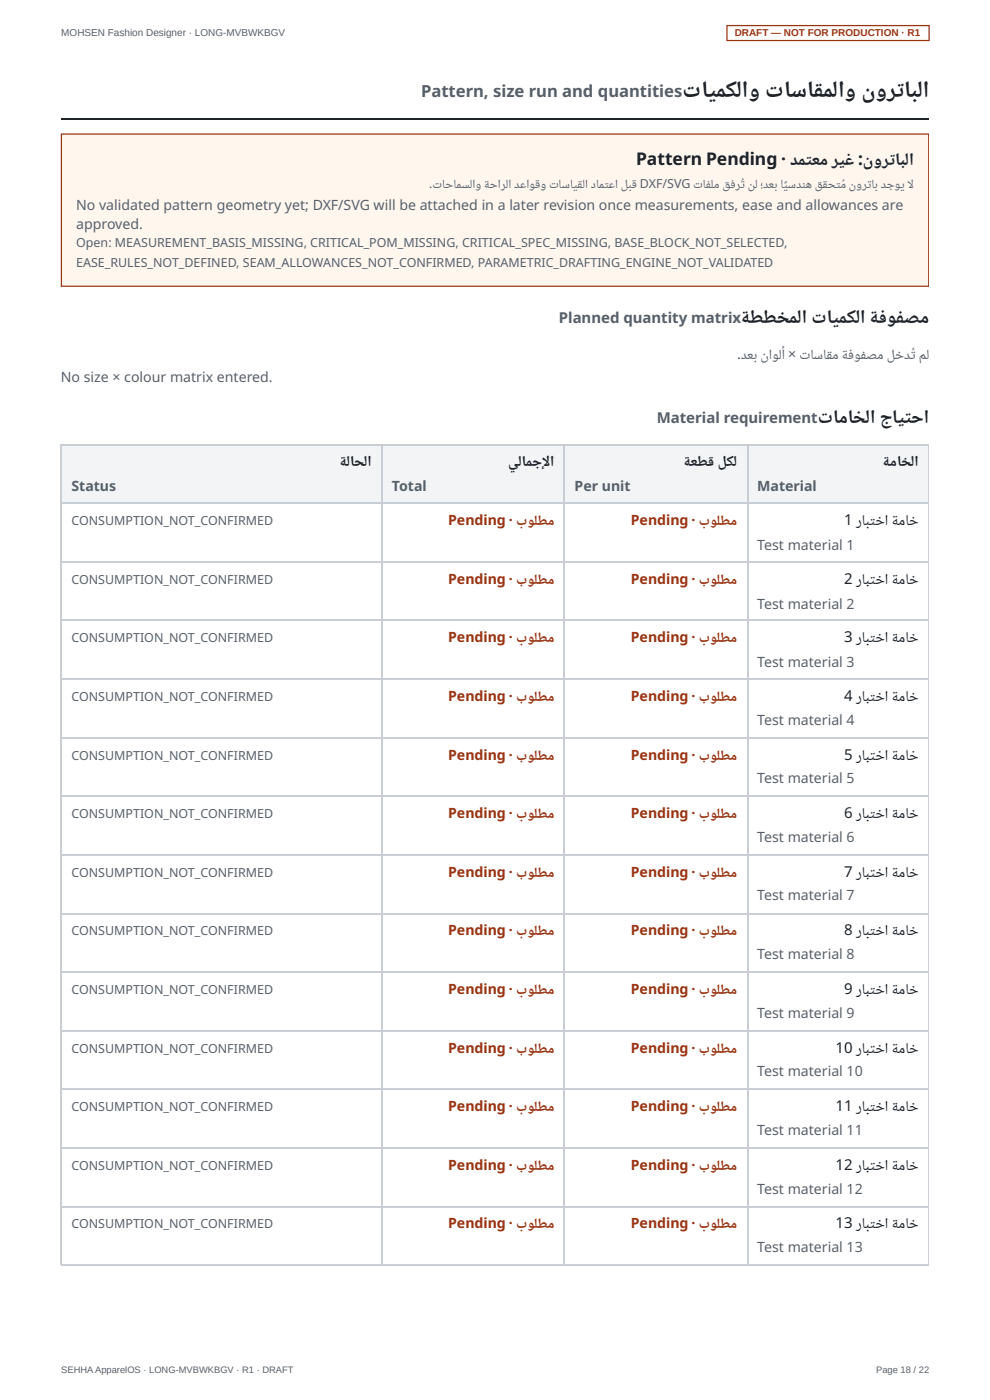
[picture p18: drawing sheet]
<svg xmlns="http://www.w3.org/2000/svg" width="210mm" height="297mm" viewBox="0 0 210 297" stroke-linecap="round" stroke-linejoin="round" font-family="sans-serif">
<defs><g id="words">
<g font-size="4.9" fill="#1f2328">
<text x="144.7" y="20.6">تايمكلاو تاسا ملاو</text>
<text x="173" y="22">ق</text>
<text x="183.6" y="23.1">ن</text>
<text x="185.6" y="20.6">ور ابلا</text>
<text x="190.4" y="22">ت</text>
</g>
<g font-size="4.1" fill="#1f2328">
<text x="157.5" y="69.5">ةططخملا تايمكلا ة فو فصم</text>
<text x="173.4" y="89.7">تاماخلا جاي حا</text>
<text x="192" y="91.3">ت</text>
</g>
<g font-size="3.7" fill="#1f2328">
<text x="134.9" y="34.9">Pattern Pending · دم عم ري</text>
<text x="179.7" y="35.9">غ</text>
<text x="181.9" y="34.9">: ور ابلا</text>
<text x="188.8" y="36">ت</text>
<text x="171" y="36.4">ت</text>
<text x="183.7" y="36.7">ن</text>
</g>
<text font-size="3.5" fill="#57606a" x="89.3" y="20.6">Pattern, size run and quantities</text>
<g font-size="3.2" fill="#57606a">
<text x="118.5" y="68.5">Planned quantity matrix</text>
<text x="139.2" y="89.7">Material requirement</text>
</g>
<g font-size="3.2" fill="#1f2328">
<text x="72.4" y="99.7">ةلاحلا</text>
<text x="107.8" y="99">يلامجإلا</text>
<text x="145.2" y="99.7">ةعطق لكل</text>
<text x="187.5" y="99.7">ةماخلا</text>
<text x="179" y="111.4">1 راب</text>
<text x="184.6" y="112.8">ت خ</text>
<text x="187.6" y="111.4">ا ما</text>
<text x="189.4" y="112.3">ة</text>
<text x="193.5" y="112.4">خ</text>
<text x="179" y="123.8">2 راب</text>
<text x="184.6" y="125.2">ت خ</text>
<text x="187.6" y="123.8">ا ما</text>
<text x="189.4" y="124.8">ة</text>
<text x="193.5" y="124.9">خ</text>
<text x="179" y="136.3">3 راب</text>
<text x="184.6" y="137.7">ت خ</text>
<text x="187.6" y="136.3">ا ما</text>
<text x="189.4" y="137.2">ة</text>
<text x="193.5" y="137.3">خ</text>
<text x="179" y="148.7">4 راب</text>
<text x="187.6" y="148.7">ا ما</text>
<text x="189.4" y="149.6">ة</text>
<text x="193.5" y="149.7">خ</text>
<text x="184.6" y="150.1">ت خ</text>
<text x="179" y="161.1">5 راب</text>
<text x="187.6" y="161.1">ا ما</text>
<text x="184.6" y="162.5">ت خ</text>
<text x="189.4" y="162.1">ة</text>
<text x="193.5" y="162.2">خ</text>
<text x="179" y="173.6">6 راب</text>
<text x="187.6" y="173.6">ا ما</text>
<text x="184.6" y="175">ت خ</text>
<text x="189.4" y="174.5">ة</text>
<text x="193.5" y="174.6">خ</text>
<text x="179" y="186">7 راب</text>
<text x="184.6" y="187.4">ت خ</text>
<text x="187.6" y="186">ا ما</text>
<text x="189.4" y="186.9">ة</text>
<text x="193.5" y="187.1">خ</text>
<text x="179" y="198.4">8 راب</text>
<text x="184.6" y="199.8">ت خ</text>
<text x="187.6" y="198.4">ا ما</text>
<text x="189.4" y="199.4">ة</text>
<text x="193.5" y="199.5">خ</text>
<text x="179" y="210.9">9 راب</text>
<text x="184.6" y="212.3">ت خ</text>
<text x="187.6" y="210.9">ا ما</text>
<text x="189.4" y="211.8">ة</text>
<text x="193.5" y="211.9">خ</text>
<text x="177.2" y="223.3">10 راب</text>
<text x="184.6" y="224.7">ت خ</text>
<text x="187.6" y="223.3">ا ما</text>
<text x="189.4" y="224.2">ة</text>
<text x="193.5" y="224.4">خ</text>
<text x="177.2" y="235.7">11 راب</text>
<text x="184.6" y="237.2">ت خ</text>
<text x="187.6" y="235.7">ا ما</text>
<text x="189.4" y="236.7">ة</text>
<text x="193.5" y="236.8">خ</text>
<text x="177.2" y="248.2">12 راب</text>
<text x="184.6" y="249.6">ت خ</text>
<text x="187.6" y="248.2">ا ما</text>
<text x="189.4" y="249.1">ة</text>
<text x="193.5" y="249.2">خ</text>
<text x="177.2" y="260.6">13 راب</text>
<text x="184.6" y="262">ت خ</text>
<text x="187.6" y="260.6">ا ما</text>
<text x="189.4" y="261.5">ة</text>
<text x="193.5" y="261.7">خ</text>
</g>
<g font-size="3" fill="#57606a">
<text x="16.1" y="44.5">No validated pattern geometry yet; DXF/SVG will be attached in a later revision once measurements, ease and allowances are</text>
<text x="16.1" y="48.7">approved.</text>
<text x="156.3" y="76.2">.دعب</text>
<text x="161.8" y="77.7">ن</text>
<text x="163" y="76.2">اولأ ×</text>
<text x="170.2" y="77.5">ت</text>
<text x="171.8" y="76.2">اسا م</text>
<text x="175.5" y="77.2">ق</text>
<text x="178.8" y="77.1">ة ف</text>
<text x="181.1" y="76.2">و صم ل دُت مل</text>
<text x="182.9" y="77.2">ف</text>
<text x="190.5" y="77.2">خ</text>
<text x="12.9" y="81">No size × colour matrix entered.</text>
<text x="15.1" y="104.2">Status</text>
<text x="83.1" y="104.2">Total</text>
<text x="121.8" y="104.2">Per unit</text>
<text x="160.5" y="104.2">Material</text>
<text x="160.5" y="116.7">Test material 1</text>
<text x="160.5" y="129.1">Test material 2</text>
<text x="160.5" y="141.6">Test material 3</text>
<text x="160.5" y="153.7">Test material 4</text>
<text x="160.5" y="166.2">Test material 5</text>
<text x="160.5" y="178.6">Test material 6</text>
<text x="160.5" y="191">Test material 7</text>
<text x="160.5" y="203.5">Test material 8</text>
<text x="160.5" y="215.9">Test material 9</text>
<text x="160.5" y="228.3">Test material 10</text>
<text x="160.5" y="240.8">Test material 11</text>
<text x="160.5" y="253.2">Test material 12</text>
<text x="160.5" y="265.6">Test material 13</text>
</g>
<g font-size="3" fill="#9a3412">
<text x="95" y="111.4">Pending · بولطم</text>
<text x="133.7" y="111.4">Pending · بولطم</text>
<text x="95" y="123.8">Pending · بولطم</text>
<text x="133.7" y="123.8">Pending · بولطم</text>
<text x="95" y="136.3">Pending · بولطم</text>
<text x="133.7" y="136.3">Pending · بولطم</text>
<text x="95" y="148.7">Pending · بولطم</text>
<text x="133.7" y="148.7">Pending · بولطم</text>
<text x="95" y="161.1">Pending · بولطم</text>
<text x="133.7" y="161.1">Pending · بولطم</text>
<text x="95" y="173.6">Pending · بولطم</text>
<text x="133.7" y="173.6">Pending · بولطم</text>
<text x="95" y="186">Pending · بولطم</text>
<text x="133.7" y="186">Pending · بولطم</text>
<text x="95" y="198.4">Pending · بولطم</text>
<text x="133.7" y="198.4">Pending · بولطم</text>
<text x="95" y="210.9">Pending · بولطم</text>
<text x="133.7" y="210.9">Pending · بولطم</text>
<text x="95" y="223.3">Pending · بولطم</text>
<text x="133.7" y="223.3">Pending · بولطم</text>
<text x="95" y="235.7">Pending · بولطم</text>
<text x="133.7" y="235.7">Pending · بولطم</text>
<text x="95" y="248.2">Pending · بولطم</text>
<text x="133.7" y="248.2">Pending · بولطم</text>
<text x="95" y="260.6">Pending · بولطم</text>
<text x="133.7" y="260.6">Pending · بولطم</text>
</g>
<g font-size="2.6" fill="#57606a">
<text x="91" y="40">.</text>
<text x="92.3" y="41.1">ت</text>
<text x="93.8" y="40">احامسلاو حارلا دعاوقو</text>
<text x="102.9" y="40.7">ة</text>
<text x="117" y="41.1">ت</text>
<text x="118.4" y="40">اساي لا دام عا لبق DXF/SVG</text>
<text x="122.6" y="40.8">ق</text>
<text x="128.3" y="41.1">ت</text>
<text x="147.6" y="41.1">ت ف</text>
<text x="149" y="40">ا لم</text>
<text x="153.8" y="40.9">ق ف</text>
<text x="156" y="40">رُت</text>
<text x="159.1" y="41.3">ن</text>
<text x="160.1" y="40">ل ؛دعب ا سد ه</text>
<text x="166.3" y="40.9">ًي</text>
<text x="170.3" y="41.1">ن</text>
<text x="173.5" y="40.9">قق</text>
<text x="175.5" y="40">ح ُم</text>
<text x="177.4" y="41.1">ت</text>
<text x="180.5" y="41.3">ن</text>
<text x="181.5" y="40">ور اب دجوي ال</text>
<text x="184" y="40.8">ت</text>
<text x="16.1" y="52.4">Open: MEASUREMENT_BASIS_MISSING, CRITICAL_POM_MISSING, CRITICAL_SPEC_MISSING, BASE_BLOCK_NOT_SELECTED,</text>
<text x="16.1" y="56.6">EASE_RULES_NOT_DEFINED, SEAM_ALLOWANCES_NOT_CONFIRMED, PARAMETRIC_DRAFTING_ENGINE_NOT_VALIDATED</text>
<text x="15.1" y="111.4">CONSUMPTION_NOT_CONFIRMED</text>
<text x="15.1" y="123.8">CONSUMPTION_NOT_CONFIRMED</text>
<text x="15.1" y="136.3">CONSUMPTION_NOT_CONFIRMED</text>
<text x="15.1" y="148.7">CONSUMPTION_NOT_CONFIRMED</text>
<text x="15.1" y="161.1">CONSUMPTION_NOT_CONFIRMED</text>
<text x="15.1" y="173.6">CONSUMPTION_NOT_CONFIRMED</text>
<text x="15.1" y="186">CONSUMPTION_NOT_CONFIRMED</text>
<text x="15.1" y="198.4">CONSUMPTION_NOT_CONFIRMED</text>
<text x="15.1" y="210.9">CONSUMPTION_NOT_CONFIRMED</text>
<text x="15.1" y="223.3">CONSUMPTION_NOT_CONFIRMED</text>
<text x="15.1" y="235.7">CONSUMPTION_NOT_CONFIRMED</text>
<text x="15.1" y="248.2">CONSUMPTION_NOT_CONFIRMED</text>
<text x="15.1" y="260.6">CONSUMPTION_NOT_CONFIRMED</text>
</g>
<text font-size="2.1" fill="#57606a" x="13" y="7.7">MOHSEN Fashion Designer · LONG-MVBWKBGV</text>
<text font-size="2.1" fill="#9a3412" x="155.8" y="7.7">DRAFT — NOT FOR PRODUCTION · R1</text>
<g font-size="2" fill="#57606a">
<text x="13" y="291.3">SEHHA ApparelOS · LONG-MVBWKBGV · R1 · DRAFT</text>
<text x="185.7" y="291.3">Page 18 / 22</text>
</g>
</g></defs>
<path d="M12.9 25.3h184" fill="none" stroke="#1f2328" stroke-width=".26"/>
<path d="M12.9 28.3h184v32.6h-184z" fill="#fff7ed"/>
<path d="M13 28.4h183.9v32.3h-183.9z" fill="none" stroke="#9a3412" stroke-width=".26"/>
<g fill="#f2f4f6">
<path d="M158.4 94.2h38.5v12.4h-38.5z"/>
<path d="M119.8 94.2h38.6v12.4h-38.6z"/>
<path d="M80.9 94.2h38.9v12.4h-38.9z"/>
<path d="M13.2 94.2h67.7v12.4h-67.7z"/>
</g>
<path d="M196.9 94.2v174.1" fill="none" stroke="#c9ced4" stroke-width=".21"/>
<g fill="none" stroke="#c9ced4" stroke-width=".26">
<path d="M12.9 94.3h184M13 94.2v174.1M81 94.2v174.1M119.6 94.2v174.1M158.5 94.2v174.1M12.9 106.8h184M12.9 119.2h184M12.9 131.6h184M12.9 144.1h184M12.9 156.5h184M12.9 168.9h184M12.9 181.4h184"/>
<path d="M12.9 193.8h184M12.9 206.2h184M12.9 218.7h184M12.9 231.1h184M12.9 243.5h184M12.9 256h184M12.9 268.4h184"/>
</g>
<path d="M154.1 5.4h42.9v3.2h-42.9z" fill="none" stroke="#9a3412" stroke-width=".26"/>
<use href="#words"/>
</svg>
